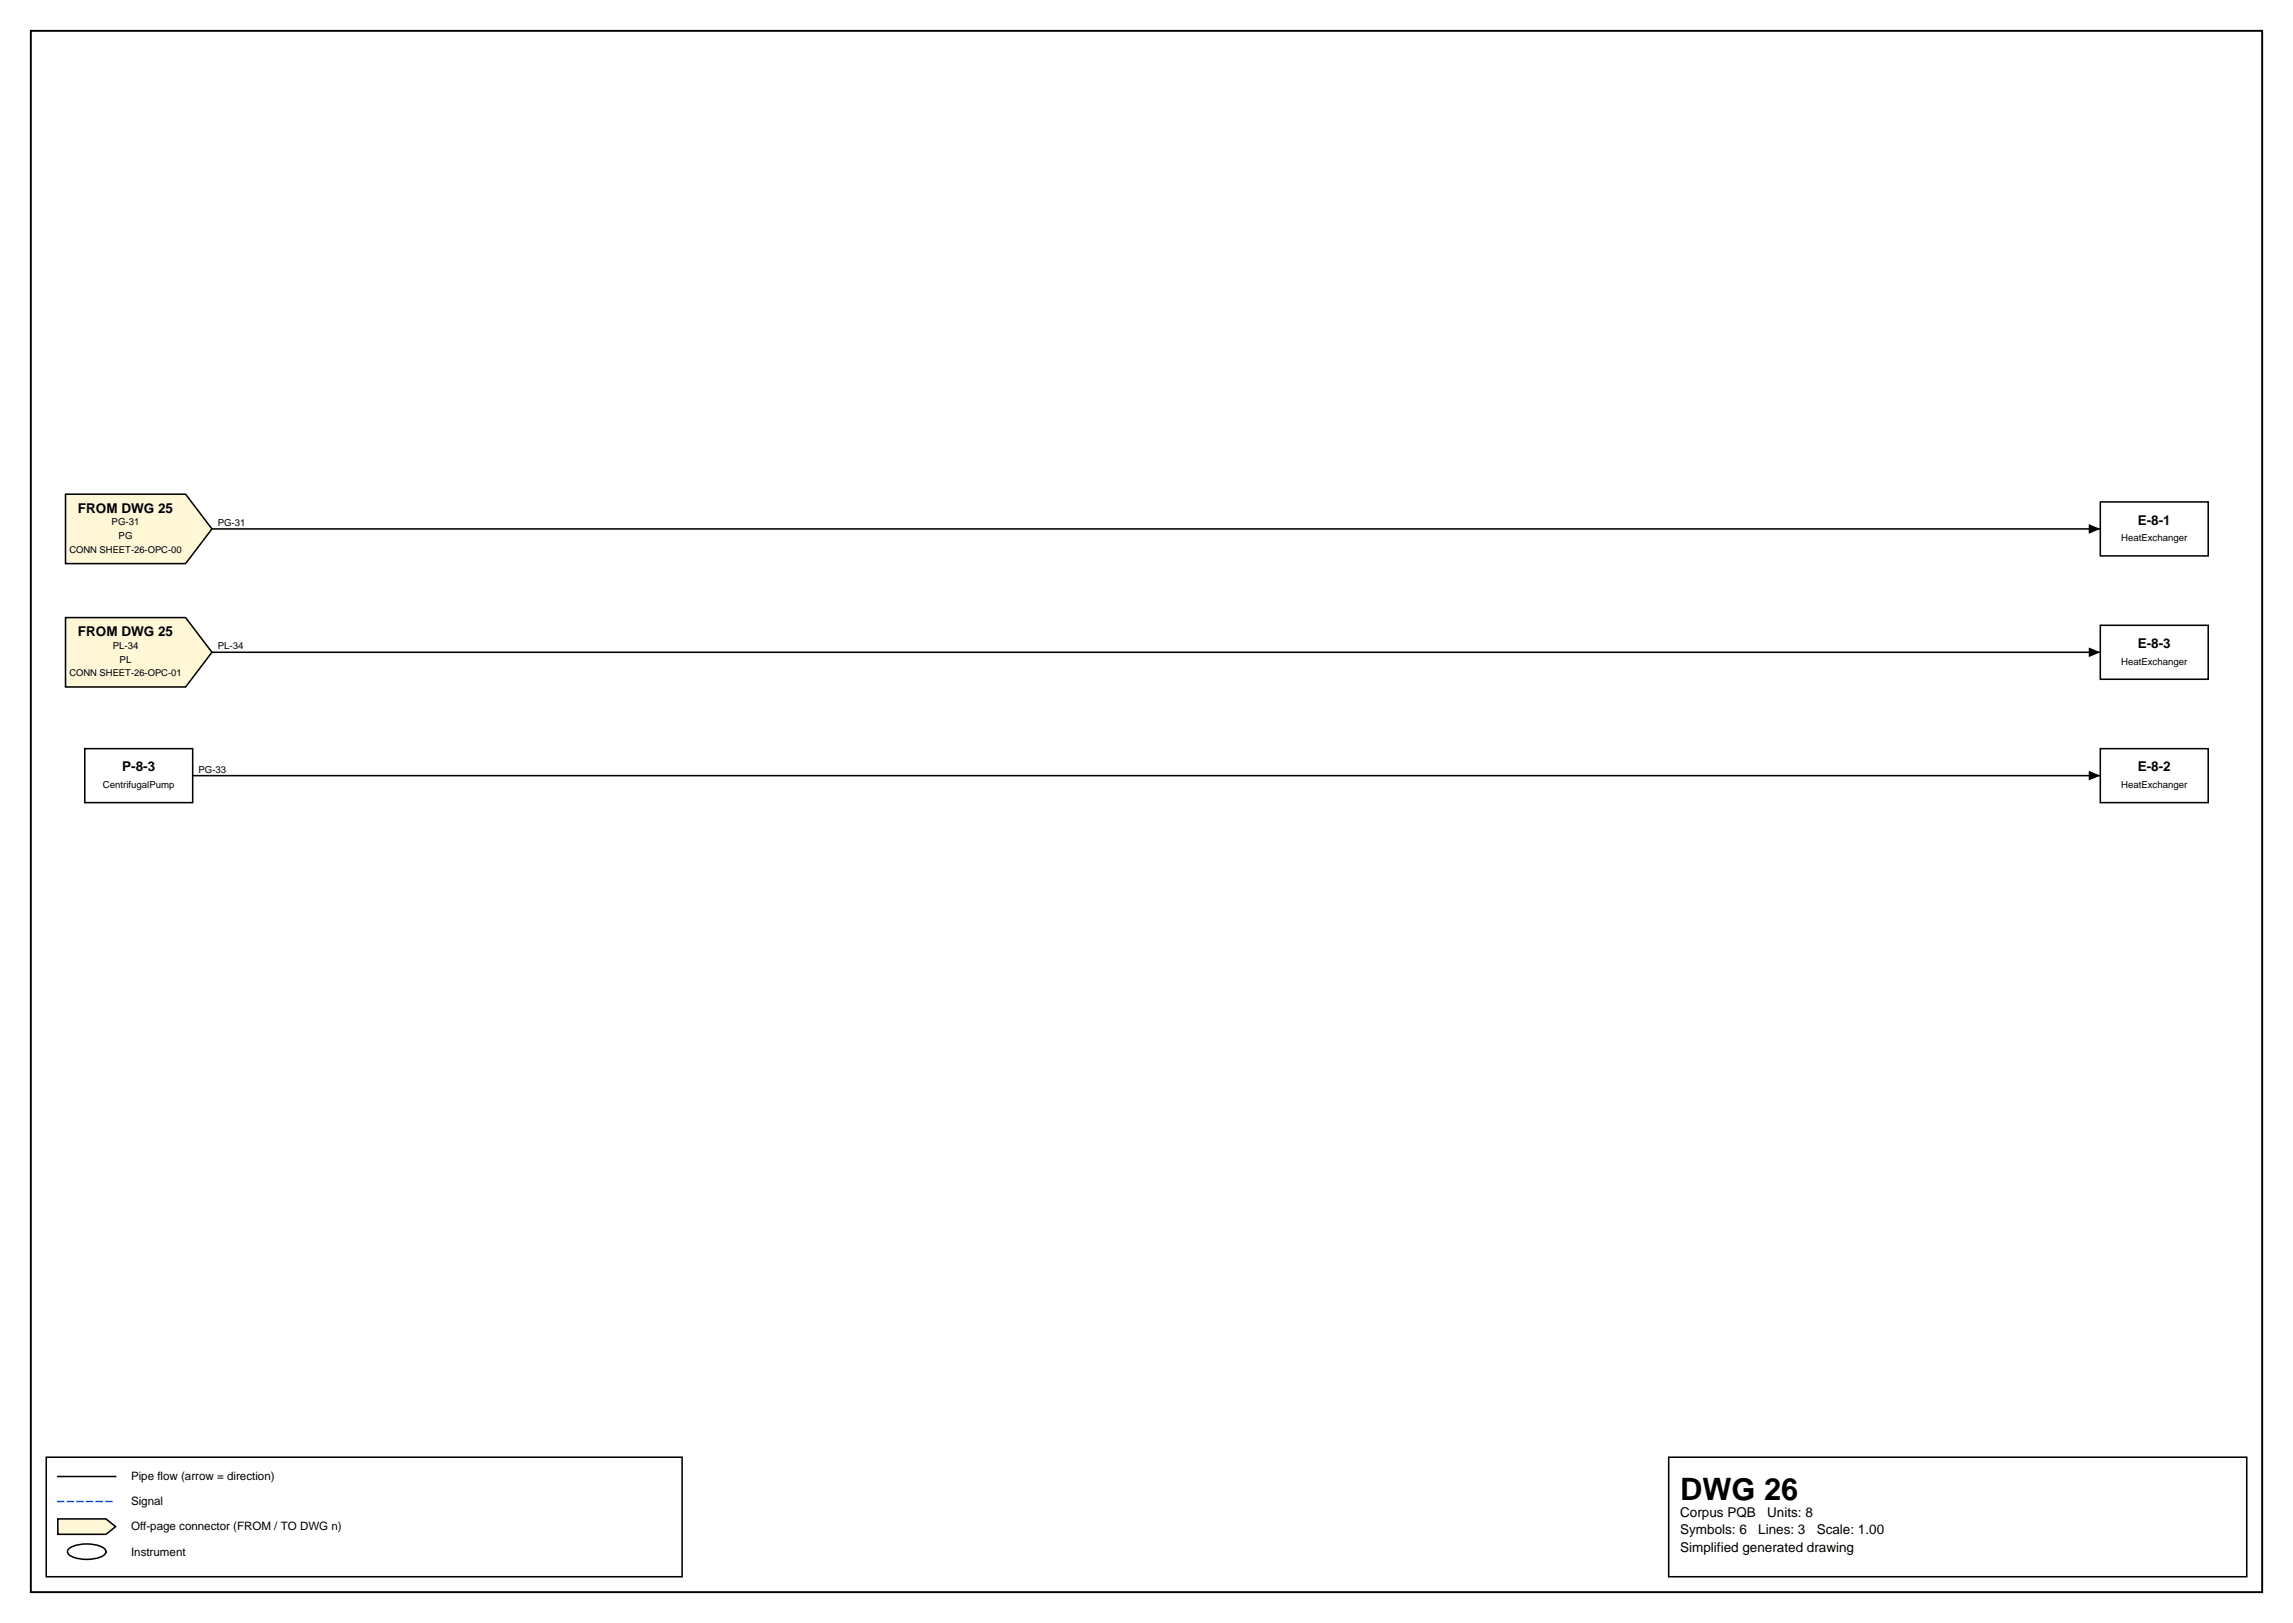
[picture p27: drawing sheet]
<svg xmlns="http://www.w3.org/2000/svg" width="420mm" height="297mm" viewBox="0 0 420 297" stroke-linecap="round" stroke-linejoin="round" font-family="sans-serif">
<defs><g id="words">
<text font-size="5.6" x="307.6" y="274.5">DWG 26</text>
<g font-size="2.5">
<text x="14.3" y="93.9">FROM DWG 25</text>
<text x="391.4" y="96">E-8-1</text>
<text x="14.3" y="116.4">FROM DWG 25</text>
<text x="391.4" y="118.6">E-8-3</text>
<text x="22.4" y="141.2">P-8-3</text>
<text x="391.4" y="141.2">E-8-2</text>
<text x="307.6" y="277.6">Corpus PQB</text>
<text x="307.6" y="280.8">Symbols: 6</text>
<text x="321.9" y="280.8">Lines: 3</text>
<text x="323.5" y="277.6">Units: 8</text>
<text x="332.6" y="280.8">Scale: 1.00</text>
<text x="307.6" y="284">Simplified generated drawing</text>
</g>
<g font-size="2.1">
<text x="24" y="270.9">Pipe flow (arrow = direction)</text>
<text x="24" y="275.5">Signal</text>
<text x="24" y="280.1">Off-page connector (FROM / TO DWG n)</text>
<text x="24" y="284.7">Instrument</text>
</g>
<g font-size="1.8">
<text x="20.4" y="96.1">PG-31</text>
<text x="21.7" y="98.7">PG</text>
<text x="39.9" y="96.3">PG-31</text>
<text x="388.3" y="99.1">HeatExchanger</text>
<text x="20.6" y="118.7">PL-34</text>
<text x="39.9" y="118.9">PL-34</text>
<text x="21.9" y="121.3">PL</text>
<text x="388.3" y="121.6">HeatExchanger</text>
<text x="36.3" y="141.4">PG-33</text>
<text x="18.8" y="144.2">CentrifugalPump</text>
<text x="388.3" y="144.2">HeatExchanger</text>
</g>
<g font-size="1.7">
<text x="12.7" y="101.2">CONN SHEET-26-OPC-00</text>
<text x="12.7" y="123.8">CONN SHEET-26-OPC-01</text>
</g>
</g></defs>
<path d="M5.6 5.6h408.6v285.8h-408.6z" fill="none" stroke="#000" stroke-width=".35"/>
<path d="M8.5 266.7h116.4v21.9h-116.4zM10.6 270.2h10.6M305.5 266.7h105.8v21.9h-105.8z" fill="none" stroke="#000" stroke-width=".28"/>
<path d="M10.6 274.8h10.6" fill="none" stroke="#0046c8" stroke-width=".28" stroke-dasharray="1.1 .7"/>
<path d="M10.6 278h8.8l1.8 1.4-1.8 1.4h-8.8z" fill="#fff7d6" stroke="#000" stroke-width=".28"/>
<path d="M38.8 96.8h345.7M38.8 119.4h345.7M35.3 142h349.2M12.7 283.4a6.7 6.7 0 0 1 6.3 0 .72 .72 0 0 1 0 1.2 6.7 6.7 0 0 1-6.3 0 .72 .72 0 0 1 0-1.2z" fill="none" stroke="#000" stroke-width=".28"/>
<path d="M382.4 95.9l2.1 .9-2.1 .9zM382.4 118.5l2.1 .9-2.1 .9zM382.4 141.1l2.1 .9-2.1 .8z" fill="#000"/>
<g fill="#fff" stroke="#000" stroke-width=".28">
<path d="M384.5 137h19.8v9.9h-19.8z"/>
<path d="M15.5 137h19.8v9.9h-19.8z"/>
</g>
<g fill="#fff7d6" stroke="#000" stroke-width=".28">
<path d="M12 90.5h22l4.8 6.3-4.8 6.4h-22z"/>
<path d="M12 113h22l4.8 6.4-4.8 6.3h-22z"/>
</g>
<g fill="#fff" stroke="#000" stroke-width=".28">
<path d="M384.5 114.4h19.8v9.9h-19.8z"/>
<path d="M384.5 91.9h19.8v9.8h-19.8z"/>
</g>
<use href="#words"/>
</svg>
